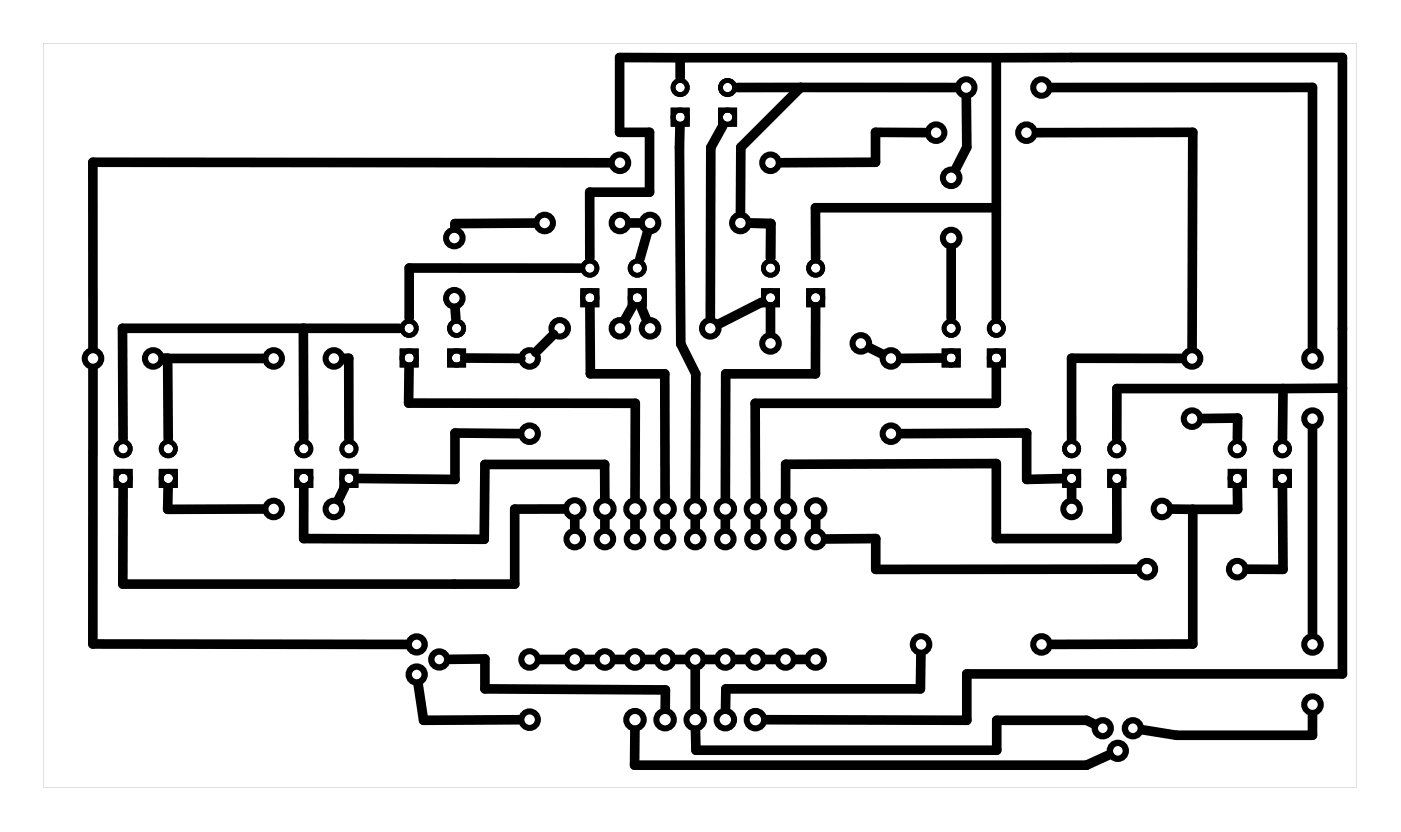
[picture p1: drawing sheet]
<svg xmlns="http://www.w3.org/2000/svg" width="118mm" height="70mm" viewBox="0 0 118 70" stroke-linecap="round" stroke-linejoin="round" font-family="sans-serif">
<path d="M3.6 3.6v62.8h110.8v-62.8zM3.6 3.6h110.8v62.8h-110.8z" fill="#000"/>
<g fill="none" stroke="#000" stroke-width=".4">
<path d="M56.8 9.3h1.2v1.2h-1.2zM60.8 9.3h1.2v1.2h-1.2zM9.8 39.8h1.2v1.2h-1.2zM13.6 39.8h1.2v1.2h-1.2zM25 39.8h1.2v1.2h-1.2zM28.8 39.8h1.2v1.2h-1.2zM33.9 29.6h1.2v1.2h-1.2zM37.9 29.6h1.2v1.2h-1.2zM49.2 24.5h1.2v1.2h-1.2zM53.2 24.5h1.2v1.2h-1.2zM64.4 24.5h1.2v1.2h-1.2zM68.2 24.5h1.2v1.2h-1.2z"/>
<path d="M79.6 29.6h1.2v1.2h-1.2zM83.4 29.6h1.2v1.2h-1.2zM89.8 39.8h1.2v1.2h-1.2zM93.6 39.8h1.2v1.2h-1.2zM103.8 39.8h1.2v1.2h-1.2zM107.6 39.8h1.2v1.2h-1.2z"/>
<circle cx="57.4" cy="9.9" r=".6"/>
<circle cx="57.4" cy="7.4" r=".6"/>
<circle cx="61.4" cy="9.9" r=".6"/>
<circle cx="61.4" cy="7.4" r=".6"/>
<circle cx="10.4" cy="37.9" r=".6"/>
<circle cx="14.2" cy="37.9" r=".6"/>
<circle cx="25.6" cy="37.9" r=".6"/>
<circle cx="29.4" cy="37.9" r=".6"/>
<circle cx="34.5" cy="30.2" r=".6"/>
<circle cx="34.5" cy="27.7" r=".6"/>
<circle cx="38.5" cy="30.2" r=".6"/>
<circle cx="38.5" cy="27.7" r=".6"/>
<circle cx="49.8" cy="25.1" r=".6"/>
<circle cx="49.8" cy="22.6" r=".6"/>
<circle cx="53.8" cy="25.1" r=".6"/>
<circle cx="53.8" cy="22.6" r=".6"/>
<circle cx="65" cy="25.1" r=".6"/>
<circle cx="65" cy="22.6" r=".6"/>
<circle cx="68.8" cy="25.1" r=".6"/>
<circle cx="68.8" cy="22.6" r=".6"/>
<circle cx="80.2" cy="30.2" r=".6"/>
<circle cx="80.2" cy="27.7" r=".6"/>
<circle cx="84" cy="30.2" r=".6"/>
<circle cx="84" cy="27.7" r=".6"/>
<circle cx="90.4" cy="37.9" r=".6"/>
<circle cx="94.2" cy="37.9" r=".6"/>
<circle cx="104.4" cy="37.9" r=".6"/>
<circle cx="108.2" cy="37.9" r=".6"/>
<circle cx="10.4" cy="40.4" r=".6"/>
<circle cx="14.2" cy="40.4" r=".6"/>
<circle cx="25.6" cy="40.4" r=".6"/>
<circle cx="29.4" cy="40.4" r=".6"/>
<circle cx="90.4" cy="40.4" r=".6"/>
<circle cx="94.2" cy="40.4" r=".6"/>
<circle cx="104.4" cy="40.4" r=".6"/>
<circle cx="108.2" cy="40.4" r=".6"/>
</g>
<g fill="none" stroke="#000" stroke-width=".51">
<circle cx="45.9" cy="18.8" r=".7"/>
<circle cx="52.3" cy="18.8" r=".7"/>
<circle cx="52.3" cy="13.7" r=".7"/>
<circle cx="54.8" cy="18.8" r=".7"/>
<circle cx="62.5" cy="18.8" r=".7"/>
<circle cx="65" cy="13.7" r=".7"/>
<circle cx="79" cy="11.2" r=".7"/>
<circle cx="80.2" cy="15" r=".7"/>
<circle cx="81.5" cy="7.4" r=".7"/>
<circle cx="86.6" cy="11.2" r=".7"/>
<circle cx="87.9" cy="7.4" r=".7"/>
<circle cx="7.8" cy="30.2" r=".7"/>
<circle cx="12.9" cy="30.2" r=".7"/>
<circle cx="23.1" cy="30.2" r=".7"/>
<circle cx="28.2" cy="30.2" r=".7"/>
<circle cx="38.3" cy="20.1" r=".7"/>
<circle cx="38.3" cy="25.2" r=".7"/>
<circle cx="44.7" cy="30.2" r=".7"/>
<circle cx="44.7" cy="36.6" r=".7"/>
<circle cx="47.2" cy="27.7" r=".7"/>
<circle cx="52.3" cy="27.7" r=".7"/>
<circle cx="54.8" cy="27.7" r=".7"/>
<circle cx="59.9" cy="27.7" r=".7"/>
<circle cx="65" cy="29" r=".7"/>
<circle cx="72.6" cy="29" r=".7"/>
<circle cx="75.2" cy="30.2" r=".7"/>
<circle cx="75.2" cy="36.6" r=".7"/>
<circle cx="80.2" cy="20.1" r=".7"/>
<circle cx="100.6" cy="30.2" r=".7"/>
<circle cx="100.6" cy="35.3" r=".7"/>
<circle cx="110.7" cy="30.2" r=".7"/>
<circle cx="110.7" cy="35.3" r=".7"/>
<circle cx="23.1" cy="42.9" r=".7"/>
<circle cx="28.2" cy="42.9" r=".7"/>
<circle cx="44.7" cy="55.6" r=".7"/>
<circle cx="48.5" cy="42.9" r=".74"/>
<circle cx="48.5" cy="55.6" r=".7"/>
<circle cx="48.5" cy="45.5" r=".7"/>
<circle cx="51" cy="42.9" r=".74"/>
<circle cx="51" cy="55.6" r=".7"/>
<circle cx="51" cy="45.5" r=".7"/>
<circle cx="53.6" cy="42.9" r=".74"/>
<circle cx="53.6" cy="55.6" r=".7"/>
<circle cx="53.6" cy="45.5" r=".7"/>
<circle cx="56.1" cy="42.9" r=".74"/>
<circle cx="56.1" cy="55.6" r=".7"/>
<circle cx="56.1" cy="45.5" r=".7"/>
<circle cx="58.6" cy="42.9" r=".74"/>
<circle cx="58.6" cy="55.6" r=".7"/>
<circle cx="58.6" cy="45.5" r=".7"/>
<circle cx="61.2" cy="42.9" r=".74"/>
<circle cx="61.2" cy="55.6" r=".7"/>
<circle cx="61.2" cy="45.5" r=".7"/>
<circle cx="63.7" cy="42.9" r=".74"/>
<circle cx="63.7" cy="55.6" r=".7"/>
<circle cx="63.7" cy="45.5" r=".7"/>
<circle cx="66.3" cy="42.9" r=".74"/>
<circle cx="66.3" cy="55.6" r=".7"/>
<circle cx="66.3" cy="45.5" r=".7"/>
<circle cx="68.8" cy="42.9" r=".74"/>
<circle cx="68.8" cy="55.6" r=".7"/>
<circle cx="68.8" cy="45.5" r=".7"/>
<circle cx="77.7" cy="54.4" r=".7"/>
<circle cx="87.9" cy="54.4" r=".7"/>
<circle cx="90.4" cy="42.9" r=".7"/>
<circle cx="96.7" cy="48" r=".7"/>
<circle cx="98" cy="42.9" r=".7"/>
<circle cx="104.4" cy="48" r=".7"/>
<circle cx="110.7" cy="54.4" r=".7"/>
<circle cx="110.7" cy="59.5" r=".7"/>
<circle cx="44.7" cy="60.7" r=".7"/>
<circle cx="53.6" cy="60.7" r=".74"/>
<circle cx="56.1" cy="60.7" r=".74"/>
<circle cx="58.6" cy="60.7" r=".74"/>
<circle cx="61.2" cy="60.7" r=".74"/>
<circle cx="63.7" cy="60.7" r=".74"/>
</g>
<g fill="none" stroke="#000" stroke-width=".53">
<circle cx="35.2" cy="54.4" r=".67"/>
<circle cx="35.2" cy="56.9" r=".67"/>
<circle cx="37.1" cy="55.6" r=".67"/>
<circle cx="93" cy="61.4" r=".67"/>
<circle cx="94.3" cy="63.4" r=".67"/>
<circle cx="95.6" cy="61.4" r=".67"/>
</g>
<g fill="none" stroke="#000" stroke-width=".81">
<path d="M45.1 18.8l-6.7 .1v.3M51.4 13.7h-43.6v15.7M53.2 18.8h.8M54.6 19.7l-.6 2.1M57.4 10.7v18.3l1.3 2.6-.1 10.4M57.4 4.9h55.8v52h-31.6v3.9l-17-.1M57.4 4.9v1.7M57.4 4.9h-5.1v6.3h2.5v5h-5.1l.1 5.6M61 10.6l-1 1.8-.1 14.4M62.2 7.4h18.4M63.3 18.8l1.7 .1v2.9M67.5 7.4l-5 5v5.5"/>
<path d="M78.1 11.2h-4.2v2.5h-8M81.5 8.3l.1 4.1-1 1.8M84 4.9v22M84 17.5h-15.2v4.3M87.5 11.2h13.1v18.2M88.7 7.4h22v22M7.8 31.1v23.2l26.5 .1M22.2 30.2h-8.4h.3l.1 6.8M25.6 27.7v9.3M29 30.2h.4v6.8M33.7 27.7h-23.4l.1 9.3M34.5 31v3h19.1v8"/>
<path d="M38.4 26l.1 .9M39.2 30.2h4.7M43.8 36.6l-5.4-.1v4l-8.1-.1M46.7 28.2l-1.5 1.5M48.9 22.6h-14.4v4.3M49.8 25.9v5.6h6.3v10.5M53.3 25.8l-.6 1.2M54.1 25.9l.4 1M64.3 25.5l-3.6 1.8M65 25.9v2.2M68.8 25.9v5.6h-7.6v10.5M73.4 29.4l1 .5"/>
<path d="M76 36.6l10.6-.1v4l3-.1M79.4 30.2h-3.4M80.2 21v5.9M84 31v3h-20.3v8M99.7 30.2h-9.3v6.8M101.4 35.3h3v1.7M108.2 32.8v4.2M108.2 32.8h-14v4.2M110.7 36.2v17.3M113.2 32.8h-5M10.4 41.2v8.1h33v-6.3l4.2-.1M14.2 41.2l-.1 1.8 8.1-.1"/>
<path d="M25.6 41.2v4.2l15.2 .1 .1-6.3h10.1v2.8M29.1 41.1l-.6 1.1M35.3 57.7l.4 3.1 8.1-.1M37.9 55.6h3v2.5l15.2 .1v1.6M45.5 55.6h2.1M48.5 43.9v.7M49.4 55.6h.8M51 43.9v.7M51.9 55.6h.8M53.6 43.9v.7M54.4 55.6h.8M56.1 43.9v.7"/>
<path d="M57 55.6h.8M58.6 43.9v.7M58.6 56.5v3.3M59.5 55.6h.8M61.2 43.9v.7M62.1 55.6h.8M63.7 43.9v.7M64.6 55.6h.8M66.3 43.9v.7M67.1 55.6h.8M68.8 43.9v.7M69.7 45.5l4.2-.1v2.6h22"/>
<path d="M77.7 55.2l-.1 2.9h-16.4v1.7M90.4 41.2v.9M94.2 41.2v4.2h-10.2v-6.3l-17.7 .1v2.8M98.9 43h1.7M100.6 43v11.3l-11.9 .1M104.4 41.2v1.8h-3.8M108.2 41.2v6.8h-3M53.6 61.6l-.1 3h38.2l1.8-.9M92.3 61.1l-.6-.3h-7.6v2.5h-25.4v-1.7M110.7 60.3v1.7h-11.5l-2.8-.4"/>
</g>
</svg>
